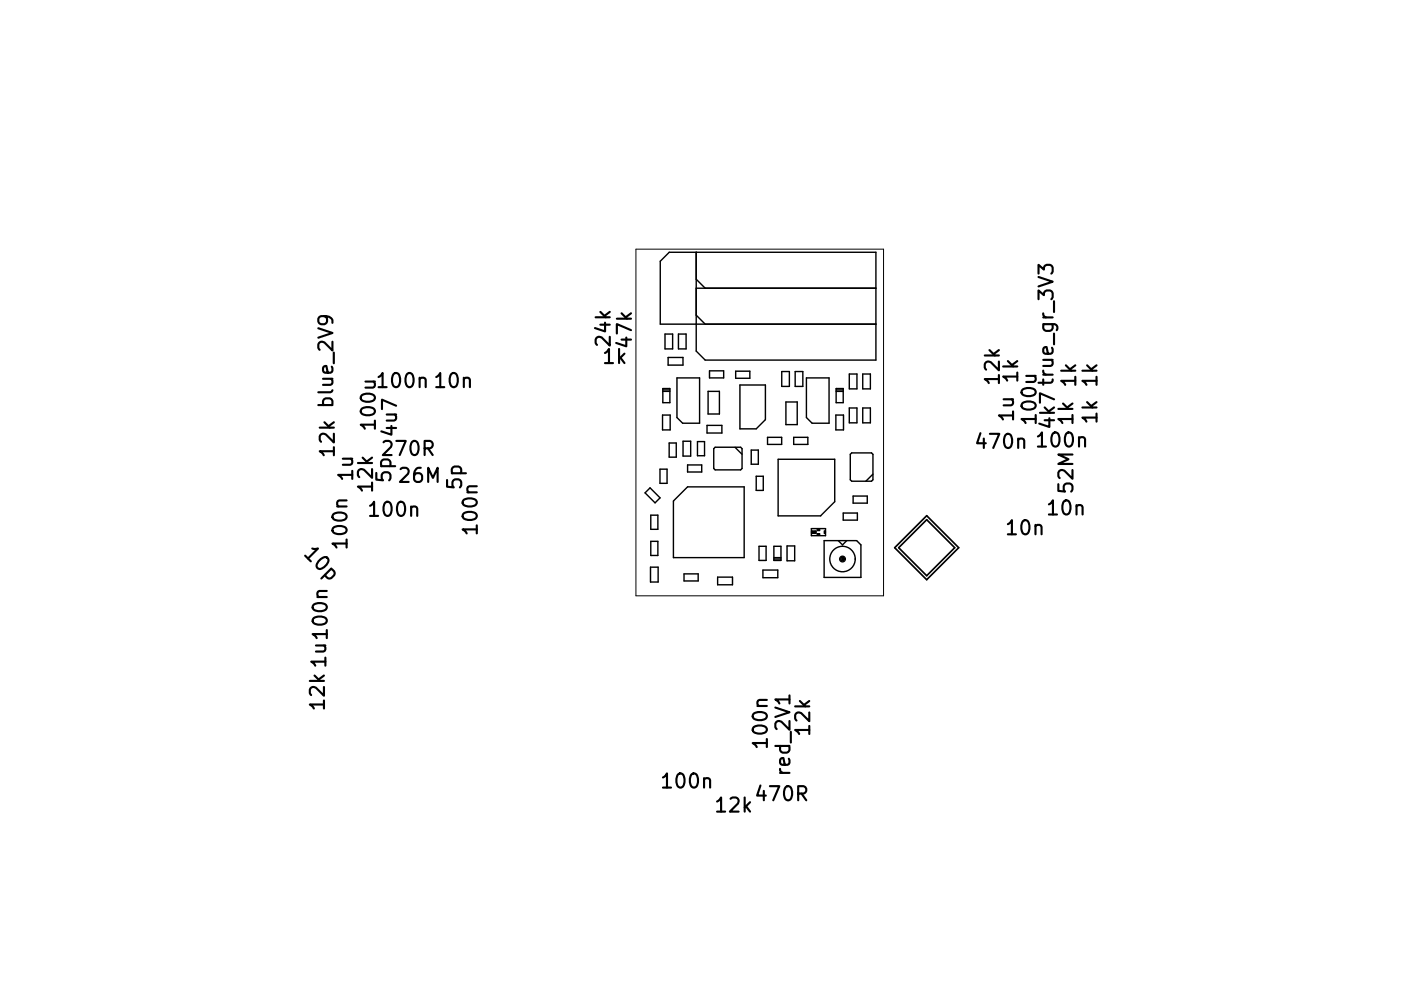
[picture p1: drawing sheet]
<svg xmlns="http://www.w3.org/2000/svg" width="297mm" height="210mm" viewBox="0 0 297 210" stroke-linecap="round" stroke-linejoin="round" font-family="sans-serif">
<path d="M134.8 52.8h52.5v73.5h-52.5zM172 112.5h.3v.6h-.3zM172.5 112.5h.6v.6h-.6zM173.2 113.1h.6v.3h-.6zM173.2 112.2h.6v.3h-.6zM174.7 112.5h.3v.6h-.3z" fill="none" stroke="#000" stroke-width=".21"/>
<g fill="none" stroke="#000" stroke-width=".3">
<path d="M147.6 53.5v20.9l1.9 1.9h36.2v-22.8h-43.8l-1.9 1.9v13.3h45.7M147.6 59.2l1.9 1.9M141 70.8h1.6v3.2h-1.6zM141.7 75.8h3.1v1.6h-3.1zM143.8 70.8h1.7v3.2h-1.7zM147.6 61.1h38.1M147.6 66.8l1.9 1.9M150.4 78.6h3v1.5h-3zM156 78.7h3v1.5h-3zM165.7 78.8h1.7v3.1h-1.7zM168.6 78.8h1.6v3.1h-1.6zM180.1 79.3h1.6v3.2h-1.6z"/>
<path d="M182.9 79.3h1.6v3.2h-1.6zM139.9 99.5h1.5v3h-1.5zM140.5 88h1.6v3.2h-1.6zM140.5 83h1.5M140.5 82.7h1.5M140.5 82.4h1.5v3h-1.5zM141.9 93.9h1.5v3h-1.5zM143.5 80.1h4.8v9.6h-3.6l-1.2-1.2zM144.8 93.6h1.6v3.1h-1.6zM145.8 98.6h3v1.5h-3zM147.9 93.6h1.5v3h-1.5zM149.9 90.2h3.2v1.6h-3.2z"/>
<path d="M150.1 83h2.4v4.8h-2.4zM151.6 94.8h5.4l.3 .3v4.2l-.3 .3h-5.4l-.3-.3v-4.2zM155.8 94.8l1.5 1.5M156.9 81.6h5.4v7.4l-2 1.9h-3.4zM159.3 95.4h1.5v3h-1.5zM162.7 92.7h3v1.5h-3zM165 97.4h12v9l-3 3h-9zM166.6 85.2h2.4v4.8h-2.4zM168.3 92.7h3v1.5h-3zM171 80.1h4.8v9.6h-3.6l-1.2-1.2zM177.2 88h1.6v3.2h-1.6zM177.3 82.4h1.5v3h-1.5z"/>
<path d="M177.3 83h1.5M177.3 82.7h1.5M180.1 86.5h1.6v3.2h-1.6zM180.6 96h4.2l.3 .3v5.4l-.3 .3h-4.2l-.3-.3v-5.4zM182.9 86.5h1.6v3.2h-1.6zM136.8 104.5l1-1.1 2.1 2.2-1 1zM138 109.2h1.5v3h-1.5zM138 114.8h1.5v3h-1.5zM145.8 103.2h12v15h-15v-12zM160.3 101h1.5v3h-1.5zM160.9 115.8h1.5v3h-1.5zM164.1 118.2h1.5"/>
<path d="M164.1 115.8h1.5v3h-1.5zM164.1 118.5h1.5M166.9 115.8h1.6v3.1h-1.6zM172 112.1h3v1.5h-3zM174.7 114.6h6.9l.9 .9v6.9h-7.8zM177.7 114.6l.9 .9 .9-.9M178.8 108.8h3v1.5h-3zM180.9 105.2h3v1.5h-3zM185.1 100.5l-1.5 1.5M137.9 120.3h1.6v3.1h-1.6zM145 121.7h3v1.5h-3zM152.2 122.4h3.1v1.6h-3.1z"/>
<path d="M161.8 120.9h3.1v1.6h-3.1z"/>
<circle cx="178.6" cy="118.5" r="2.7"/>
<circle cx="178.6" cy="118.5" r=".15"/>
<circle cx="178.6" cy="118.5" r=".38"/>
<circle cx="178.6" cy="118.5" r=".6"/>
</g>
<path d="M196.5 110.2l5.9 5.9-5.9 6-6-6zM196.5 109.3l6.8 6.8-6.8 6.8-6.8-6.8z" fill="none" stroke="#000" stroke-width=".36"/>
<path d="M172 112.5h.3v.6h-.3zM172.5 112.5h.6v.6h-.6zM173.2 113.1h.6v.3h-.6zM173.2 112.2h.6v.3h-.6zM174.7 112.5h.3v.6h-.3z" fill="#000"/>
<g fill="none" stroke="#000" stroke-width=".45">
<path d="M220.2 58.7l3 1-3 1M220.2 58v-1.8l1.1 1a.81 .81 0 0 1 .6-1h.7l.4 .2 .2 .3v.9l-.3 .4M67.5 69.6l3 1-3 1M68.8 67l.5 .6-.1 .9-.4 .2h-.7l-.5-.2-.1-.9 .3-.4a1.99 1.99 0 0 1 2.7 .7v.6M70.3 77.7l.2 .9-.4 .4h-1.2l-.3-.1-.1-.3 .1-.9 .6-.1 .3 1.4M70.5 72.5v1.8l-1.7-1.7a.81 .81 0 0 0-1.3 .4v.7l.3 .5M70.8 74.7v2.3M80.3 79.9l.8-.8v3M83.5 79.2a.71 .71 0 0 1 1.2 .5 1.76 1.76 0 0 1-.6 2.4 .77 .77 0 0 1-.8-.6 2.34 2.34 0 0 1 .2-2.3zM86.4 79.2a.71 .71 0 0 1 1.1 .5 1.76 1.76 0 0 1-.5 2.4 .77 .77 0 0 1-.9-.6 2.34 2.34 0 0 1 .3-2.3zM92.5 79.9l.8-.8v3M95.8 79.2a.71 .71 0 0 1 1.1 .5 1.76 1.76 0 0 1-.6 2.4 .77 .77 0 0 1-.8-.6 2.34 2.34 0 0 1 .3-2.3z"/>
<path d="M126.3 67.3h3M127.3 68.8h2M127.3 66.1l1.1 1.2M128.3 74.8l.8-.8v3M128.3 77h1.7M128.3 68.4v1.9l-2.2-.7M129.3 71.4v1.9l-1.7-1.7a.81 .81 0 0 0-1.3 .4v.7l.3 .4M129.3 66.1l-1.2 .9M130.8 67.6h3M131.3 74v3M131.5 75.8l.9 1.2M131.8 72h2"/>
<path d="M131.8 66.4l1.1 1.2M132.4 75l-1.1 1.1M132.8 71.6v1.8l-2.2-.7M133.8 70l-3-1.3v2M133.8 66.4l-1.2 .9M208.8 75.4h3M209.8 74.2l1.1 1.2M211.8 76.7v1.8l-1.7-1.7a.81 .81 0 0 0-1.3 .4v.7l.3 .5M211.8 79.5v1.7M211.8 74.2l-1.2 .9M212.7 77.7h3M213.7 76.6l1.1 1.1"/>
<path d="M215.7 79.8h-3l.8 .9M215.7 79v1.7M215.7 76.6l-1.2 .8M217.6 79.7h2M219.3 79.7a.75 .75 0 0 1-.1 1.3h-1.6M220.2 63.4v-1.8l1.1 1a.81 .81 0 0 1 .6-1h.7l.4 .3 .2 .3v.8l-.3 .4M221.2 78.6a.77 .77 0 0 0 .6 .8M221.2 68.7h2.4a.81 .81 0 0 1 .4 1.3M221.2 66.4a.77 .77 0 0 0 .6 .9M221.2 79.4h2M221.2 76.3h2M221.2 67.3h2"/>
<path d="M221.3 68.7l-.1 .9 .6 .6h.8l.4-.3 .2-.3-.2-.9M222.9 76.3a.75 .75 0 0 1-.1 1.3h-1.6M223 73.7l.2 .9-.4 .4h-1.2l-.3-.1-.1-.3 .1-.9 .6-.1 .3 1.4M223.5 63.9v2.3M223.5 70.7v2.3M225 78.6h3M226 77.5l1.1 1.1M228 79.9v1.7M228 77.5l-1.2 .8M229.5 78.6h3M230.5 77.5l1.1 1.1M232.5 79.9v1.7"/>
<path d="M232.5 77.5l-1.2 .8M67.5 85.9h3M67.8 90.7h3M68.5 80.3h2M68.6 85.9l-.1-.9 .6-.5h.8l.4 .2 .2 .3-.2 .9M68.8 89.5l1.1 1.2M70.2 80.3a.75 .75 0 0 1-.1 1.3h-1.6M70.5 82.7l-.4 .5h-2.6M70.8 95.7h-3l.8 .8M70.8 92v1.8l-1.7-1.7a.81 .81 0 0 0-1.3 .4v.7l.3 .5M70.8 94.8v1.7M70.8 89.5l-1.2 .9"/>
<path d="M72.7 97.3h2M74.4 97.3a.75 .75 0 0 1-.1 1.2h-1.6M74.7 99.8v1.7M75.9 98.2h3M76.6 86.8a1.99 1.99 0 0 1 2.9 .2 .77 .77 0 0 1-.6 .9 1.76 1.76 0 0 1-2.4-.6zM76.6 83.9a1.99 1.99 0 0 1 2.9 .3 .77 .77 0 0 1-.6 .8 1.76 1.76 0 0 1-2.4-.5zM76.9 97l1.1 1.2M77.5 80.9h2M78.9 99.5v1.8l-1.7-1.7a.81 .81 0 0 0-1.3 .4v.7l.3 .5M78.9 97l-1.2 .9M79.2 80.9a.74 .74 0 0 1-.1 1.3h-1.6M79.5 90h-3l.8 .9"/>
<path d="M79.5 89.2v1.7M80.3 82.1h1.7M80.8 98.8h3M80.9 98.8l-.1-.8 .6-.6h.8l.4 .3 .2 .3-.2 .8M81.3 93.8l.4-.3h.8a.81 .81 0 0 1 .4 1.3l-1.7 1.7h1.8M82 90.7h2M82 87.9h2M83 90.3v1.9l-2.2-.7M83.7 87.9a.74 .74 0 0 1-.1 1.3h-1.6M84 86l-3-1.3v2M84 93.5h2l-1.3 3M84.9 99.5l.5-.3h.7a.81 .81 0 0 1 .4 1.3l-1.7 1.7h1.8"/>
<path d="M87.5 93.6a.71 .71 0 0 1 1.1 .5 1.76 1.76 0 0 1-.6 2.4 .77 .77 0 0 1-.8-.6 2.34 2.34 0 0 1 .3-2.3zM89 80.4a.75 .75 0 0 1 1.3 .1v1.6M89 80.1v2M89.2 99.2a1.19 1.19 0 0 0-1.4 1.3v1.1l.3 .4 .8 .2 .5-.3 .1-1-.3-.4-.8-.2-.6 .6M90 95.1h1.2a.81 .81 0 0 0 .6-.8 .81 .81 0 0 0-.6-.8h-1.2v3M90.7 95.1l1 1.4M92.5 82.1h1.7M98.3 80.4a.74 .74 0 0 1 1.3 .1v1.6M98.3 80.1v2M207.9 91.8l-.7 2.2h1.8M208.6 93v2M209.9 92h2l-1.3 3"/>
<path d="M211.8 80.4h-3l.8 .8M212.8 84.7h2M213.2 92.3a.72 .72 0 0 1 .7-.3 .72 .72 0 0 1 .5 .6 1.76 1.76 0 0 1-.5 2.4 .77 .77 0 0 1-.9-.6 2.56 2.56 0 0 1 .2-2.1zM214.5 84.7a.74 .74 0 0 1-.1 1.2h-1.6M214.8 88.1h-3l.8 .8M214.8 87.2v1.7M215.9 93.3a.74 .74 0 0 1 1.3 .1v1.6M215.9 93v2M216.9 85.4a2.33 2.33 0 0 1 2.5 .2 .71 .71 0 0 1-.4 1.1 1.76 1.76 0 0 1-2.4-.6v-.3zM216.9 82.6a2.33 2.33 0 0 1 2.5 .1 .71 .71 0 0 1-.4 1.1 1.76 1.76 0 0 1-2.4-.5v-.3zM219.6 88.8h-3l.8 .9M219.6 88v1.7"/>
<path d="M220.1 92.5l.8-.8v3M220.1 94.7h1.7M220.5 87.5h3M221.2 80.4v1.2M221.5 89.1h2M221.5 86.4l1.1 1.1M222.5 88.7v1.8l-2.2-.7M223.2 80.4l-.2 .6-.2 .2h-2.6M223.3 91.8a.71 .71 0 0 1 1.2 .5 1.76 1.76 0 0 1-.6 2.4 .77 .77 0 0 1-.8-.6 2.34 2.34 0 0 1 .2-2.3zM223.5 84.7l-3-1.3v2M223.5 86.4l-1.2 .8M224.4 86.7h3"/>
<path d="M225.4 85.6l1.1 1.1M226.1 92a.72 .72 0 0 1 .7-.3 .72 .72 0 0 1 .5 .6 1.76 1.76 0 0 1-.5 2.4 .77 .77 0 0 1-.9-.6 2.56 2.56 0 0 1 .2-2.1zM227.4 88.8h-3l.8 .9M227.4 99.7v1.8l-1.7-1.7a.81 .81 0 0 0-1.3 .4v.7l.3 .5M227.4 96.4h-3l2.1 1-2.1 1h3M227.4 88v1.7M227.4 85.6l-1.2 .8M228 80.7h-3l.8 .9M228.8 93a.74 .74 0 0 1 1.3 .1v1.6M228.8 92.7v2M229.5 86.4h3M230.5 85.3l1.1 1.1"/>
<path d="M232.5 80.7h-3l.8 .9M232.5 88.5h-3l.8 .9M232.5 87.7v1.7M232.5 85.3l-1.2 .8M64.7 117.8l1.2 1.2M66.2 116.3h1.2l-2.1 2.1M67.5 119a1.59 1.59 0 0 1 1.8-.8 .77 .77 0 0 1 .2 1 1.76 1.76 0 0 1-2.1 1.3 .77 .77 0 0 1-.2-1zM70.6 112a2 2 0 0 1 2.9 .2 .77 .77 0 0 1-.6 .9 1.76 1.76 0 0 1-2.4-.6zM70.8 109a2.33 2.33 0 0 1 2.5 .1 .71 .71 0 0 1-.4 1.1 1.76 1.76 0 0 1-2.4-.5v-.3zM71.5 107.4h2M73.5 115.2h-3l.8 .9M73.5 106.1h-1.6l-.3 .1a.82 .82 0 0 0 .2 1.2"/>
<path d="M73.5 114.4v1.7M74.7 100.7h-3l.8 .8M78.5 107.2l.8-.8v3M78.5 109.4h1.7M78.9 103.2h-3l.8 .8M78.9 102.3v1.7M79.8 100.3v1.4l1.4 .1-.3-.4 .2-1 .4-.3 1 .2 .3 .4v.7l-.3 .4M81.6 106.7a.72 .72 0 0 1 .7-.3 .72 .72 0 0 1 .6 .6 1.76 1.76 0 0 1-.6 2.4 .76 .76 0 0 1-.8-.6 2.56 2.56 0 0 1 .1-2.1zM84.5 106.7a.72 .72 0 0 1 .7-.3 .72 .72 0 0 1 .5 .6 1.76 1.76 0 0 1-.5 2.4 .76 .76 0 0 1-.9-.6 2.56 2.56 0 0 1 .2-2.1zM87.2 107.7a.74 .74 0 0 1 1.3 .1v1.6M87.2 107.4v2M90.8 102.2v-3l1 2.1 1-2.1v3"/>
<path d="M94.8 101.8v1.4l1.4 .1-.3-.4 .2-1 .4-.3 1 .2 .3 .4v.7l-.3 .4M95.8 100.3h3M95.9 100.3l-.1-.8 .6-.6h.8l.4 .3 .2 .3-.2 .8M98.2 109a1.99 1.99 0 0 1 2.9 .2 .76 .76 0 0 1-.6 .9 1.76 1.76 0 0 1-2.4-.6zM98.2 106.1a1.99 1.99 0 0 1 2.9 .3 .77 .77 0 0 1-.6 .8 1.76 1.76 0 0 1-2.4-.5zM99.1 104.4h2M101.1 112.2h-3l.8 .9M101.1 103.1h-1.6l-.3 .1a.81 .81 0 0 0 .2 1.2M101.1 111.4v1.7M213.7 111.1l.8-.8v3M213.7 113.3h1.7M216.8 110.6a.72 .72 0 0 1 .8-.3 .72 .72 0 0 1 .5 .6 1.76 1.76 0 0 1-.6 2.4 .77 .77 0 0 1-.8-.6 2.56 2.56 0 0 1 .1-2.1z"/>
<path d="M219.5 111.6a.75 .75 0 0 1 1.3 .1v1.6M219.5 111.3v2M222.4 106.9l.8-.8v3M222.4 109.1h1.7M224.4 102.7v1.4l1.4 .1-.3-.4 .2-1 .4-.3 1 .2 .3 .4v.7l-.3 .4M225.7 106.2a.71 .71 0 0 1 1.1 .5 1.76 1.76 0 0 1-.6 2.4 .77 .77 0 0 1-.8-.6 2.34 2.34 0 0 1 .3-2.3zM228.2 107.4a.75 .75 0 0 1 1.3 .1v1.6M228.2 107.1v2M66.6 131a2.33 2.33 0 0 1 2.5 .2 .71 .71 0 0 1-.4 1.1 1.76 1.76 0 0 1-2.4-.6v-.3zM66.6 128.2a2.33 2.33 0 0 1 2.5 .1 .71 .71 0 0 1-.4 1.1 1.76 1.76 0 0 1-2.4-.5v-.3zM67 136.9h2M67.3 126.6h2"/>
<path d="M68.7 136.9a.74 .74 0 0 1-.1 1.2h-1.6M69 139.4v1.7M69.3 134.4h-3l.8 .9M69.3 125.3h-1.6l-.3 .1a.81 .81 0 0 0 .2 1.2M69.3 133.6v1.7M70.1 120.6l.4 .1 .5 .7-.1 .6-.7 .6h-.8l-.5-.7M70.2 120.5l-2.1 2.2M65.7 144.4h3M66.7 143.2l1.1 1.2M68.7 149.4h-3l.8 .8M68.7 145.7v1.8l-1.7-1.7a.81 .81 0 0 0-1.3 .4v.7l.3 .5M68.7 148.5v1.7"/>
<path d="M68.7 143.2l-1.2 .9M69 140.3h-3l.8 .8M159.7 154.3a1.99 1.99 0 0 1 2.9 .2 .77 .77 0 0 1-.6 .9 1.76 1.76 0 0 1-2.4-.6zM159.7 151.4a1.99 1.99 0 0 1 2.9 .3 .77 .77 0 0 1-.6 .8 1.76 1.76 0 0 1-2.4-.5zM160.6 149.7h2M162.6 157.5h-3l.8 .9M162.6 148.4h-1.6l-.3 .1a.82 .82 0 0 0 .2 1.2M162.6 156.7v1.7M164.4 150l3 1-3 1M164.4 158.2h3M165.5 158.2l-.1 .8 .6 .6h.8l.4-.3 .2-.3-.2-.8M167.4 152.9v1.8l-1.7-1.7a.81 .81 0 0 0-1.3 .4v.8l.3 .4"/>
<path d="M167.4 148.3h-3l.8 .9M167.4 147.4v1.8M167.7 155.2v2.2M168.6 149.8h3M169.6 148.6l1.1 1.2M171.6 154.8h-3l.8 .8M171.6 151.1v1.8l-1.7-1.7a.81 .81 0 0 0-1.3 .4v.7l.3 .5M171.6 153.9v1.7M171.6 148.6l-1.2 .9M140.6 164.8l.8-.8v3M140.6 167h1.7M143.8 164.1a.71 .71 0 0 1 1.2 .5 1.76 1.76 0 0 1-.6 2.4 .77 .77 0 0 1-.8-.6 2.34 2.34 0 0 1 .2-2.3z"/>
<path d="M146.6 164.3a.72 .72 0 0 1 .7-.3 .72 .72 0 0 1 .5 .6 1.76 1.76 0 0 1-.5 2.4 .77 .77 0 0 1-.9-.6 2.57 2.57 0 0 1 .2-2.1zM149.3 165.3a.74 .74 0 0 1 1.3 .1v1.6M149.3 165v2M152 169.9l.9-.8v3M152 172.1h1.7M154.9 169.4l.4-.3h.7a.81 .81 0 0 1 .5 1.3l-1.8 1.7h1.9M157.9 169.1v3M158.2 170.9l.8 1.2M159 170.1l-1.1 1.1M161.2 166.5l-.7 2.2h1.9M161.9 167.7v2M163.2 166.7h2l-1.3 3"/>
<path d="M165.4 163a.77 .77 0 0 0 .6 .9M165.4 163.9h2M166.7 166.8a.71 .71 0 0 1 1.1 .5 1.76 1.76 0 0 1-.6 2.4 .77 .77 0 0 1-.8-.6 2.34 2.34 0 0 1 .3-2.3zM167.2 160.9l.2 .8-.4 .5h-1.2l-.3-.2-.1-.3 .1-.8 .6-.2 .3 1.5M169.2 168.3h1.2a.81 .81 0 0 0 .6-.8 .81 .81 0 0 0-.6-.8h-1.2v3M169.9 168.3l1 1.4"/>
</g>
</svg>
